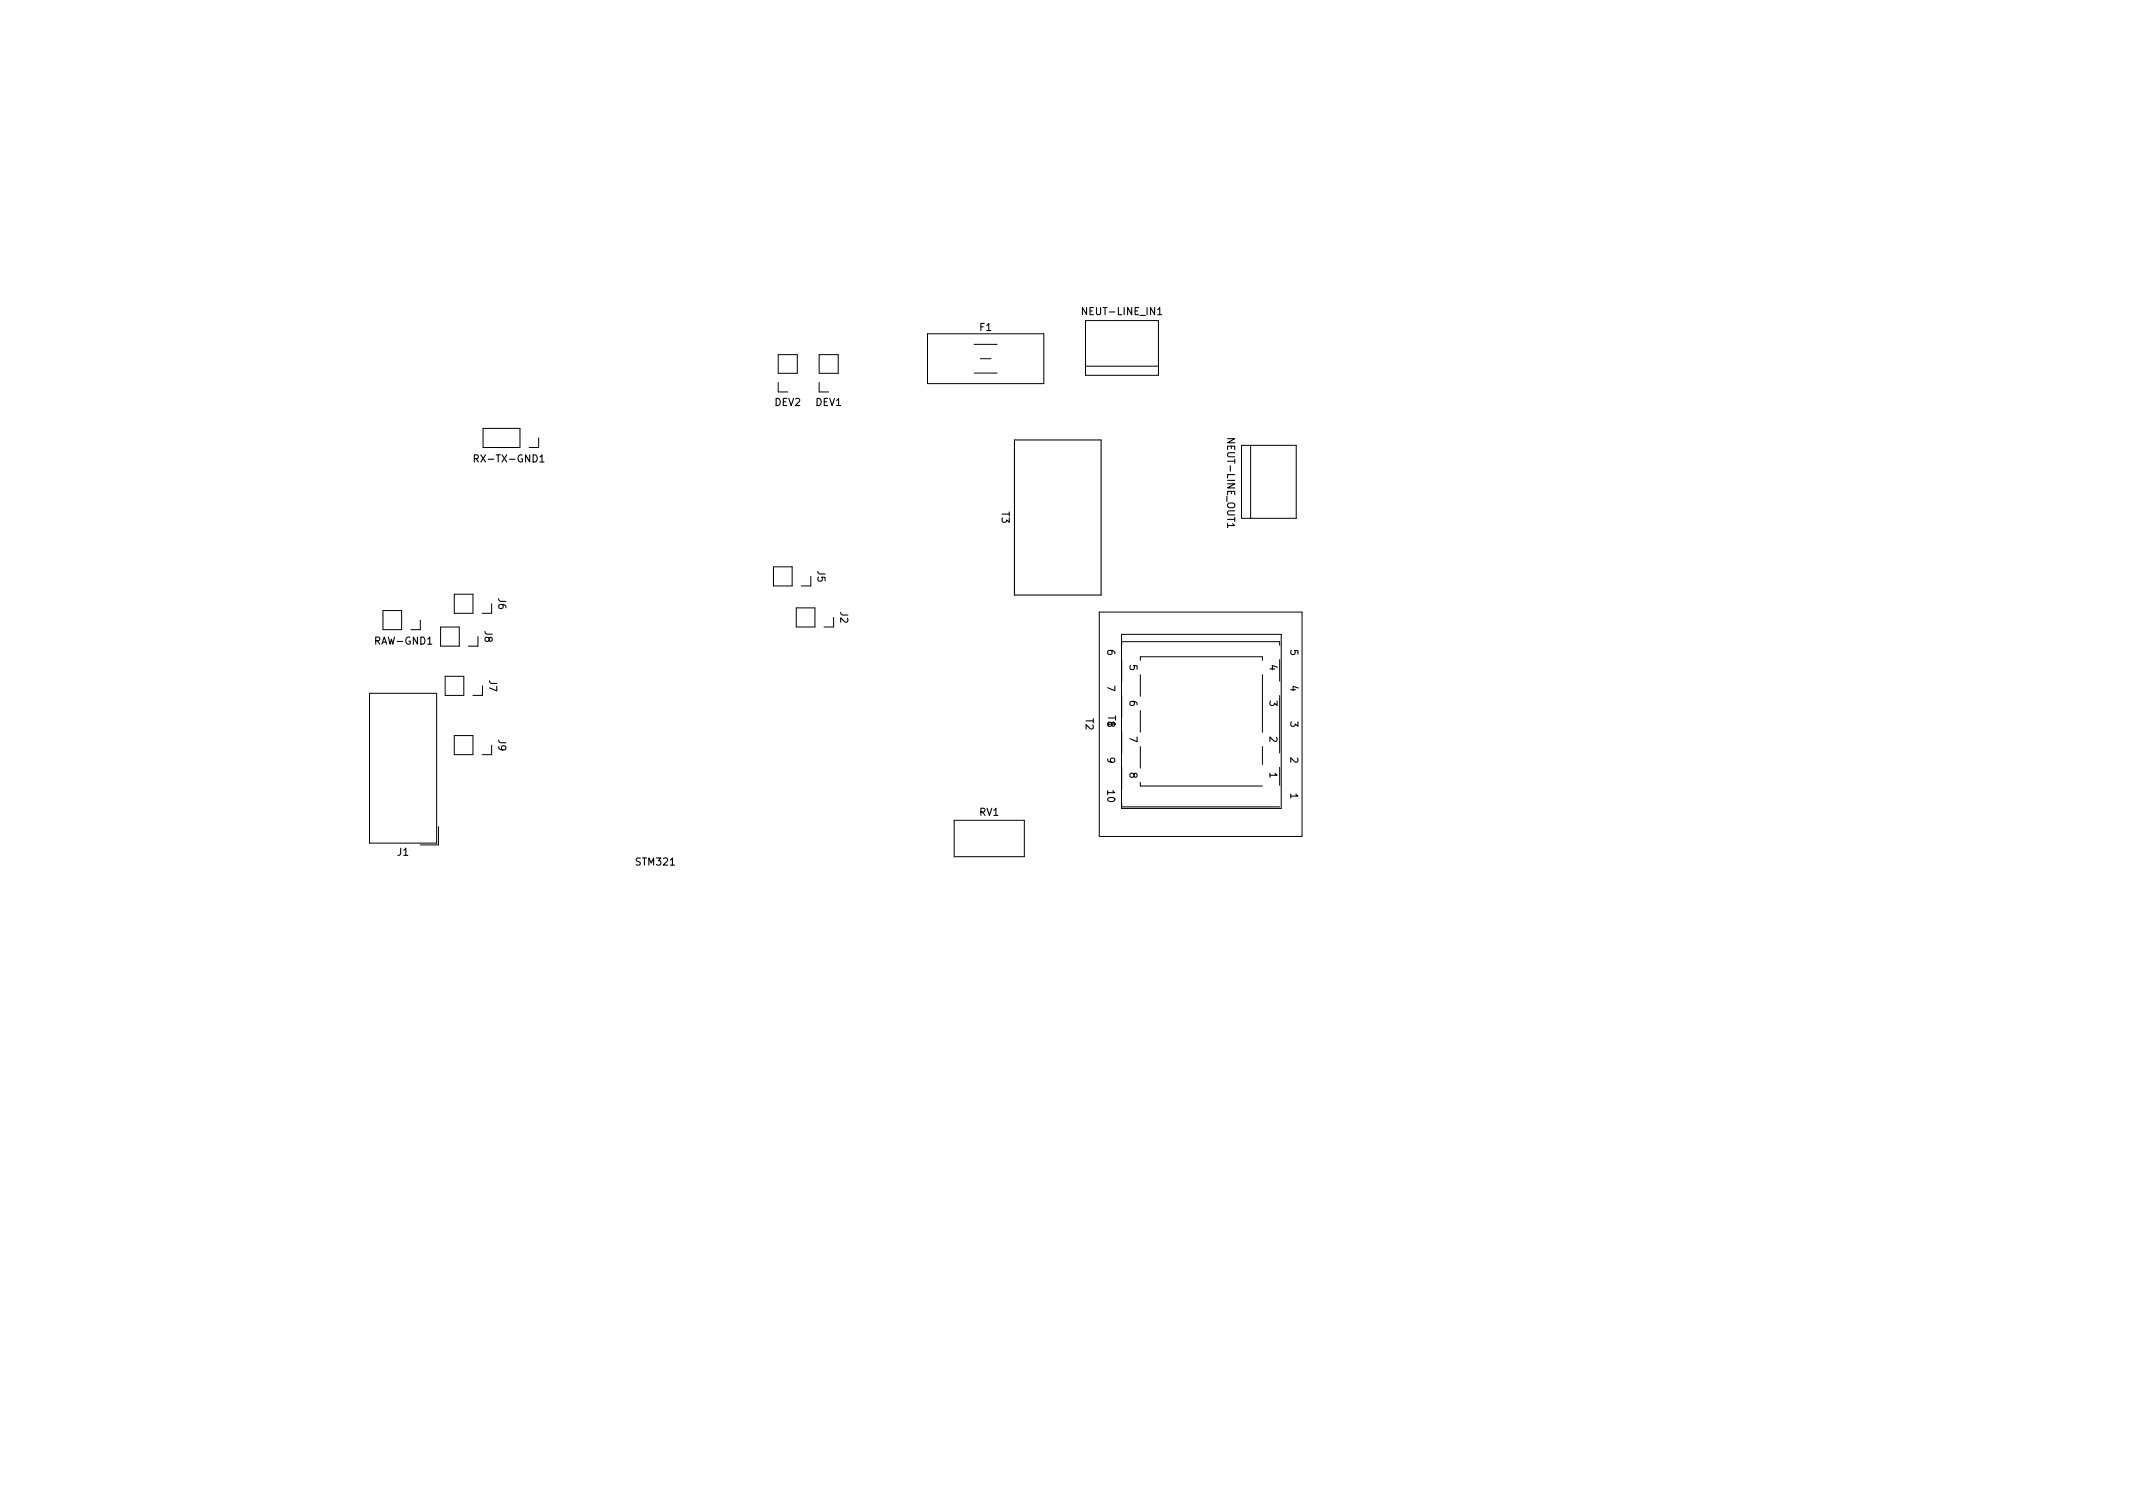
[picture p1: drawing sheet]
<svg xmlns="http://www.w3.org/2000/svg" width="297mm" height="210mm" viewBox="0 0 297 210" stroke-linecap="round" stroke-linejoin="round" font-family="sans-serif">
<defs><g id="words">
<g font-size="1.4">
<text x="136.4" y="46.1">F1</text>
<text x="151.1" y="43.9">NEUT-LINE_IN1</text>
<text x="107.9" y="56.5">DEV2</text>
<text x="113.6" y="56.5">DEV1</text>
<text x="66.6" y="64.4">RX-TX-GND1</text>
<text x="170.9" y="61.3" transform="rotate(90 170.9 61.3)">NEUT-LINE_OUT1</text>
<text x="139.5" y="71.2" transform="rotate(90 139.5 71.2)">T3</text>
<text x="69.4" y="83.3" transform="rotate(90 69.4 83.3)">J6</text>
<text x="113.9" y="79.5" transform="rotate(90 113.9 79.5)">J5</text>
<text x="52.4" y="89.7">RAW-GND1</text>
<text x="67.5" y="87.9" transform="rotate(90 67.5 87.9)">J8</text>
<text x="117" y="85.2" transform="rotate(90 117 85.2)">J2</text>
<text x="68.1" y="94.7" transform="rotate(90 68.1 94.7)">J7</text>
<text x="154.2" y="90.5" transform="rotate(90 154.2 90.5)">6</text>
<text x="154.2" y="95.5" transform="rotate(90 154.2 95.5)">7</text>
<text x="157.3" y="92.6" transform="rotate(90 157.3 92.6)">5</text>
<text x="176.8" y="92.6" transform="rotate(90 176.8 92.6)">4</text>
<text x="179.7" y="90.5" transform="rotate(90 179.7 90.5)">5</text>
<text x="179.7" y="95.5" transform="rotate(90 179.7 95.5)">4</text>
<text x="151.2" y="100" transform="rotate(90 151.2 100)">T2</text>
<text x="154.2" y="100.5" transform="rotate(90 154.2 100.5)">8</text>
<text x="154.3" y="99.6" transform="rotate(90 154.3 99.6)">T1</text>
<text x="157.3" y="97.6" transform="rotate(90 157.3 97.6)">6</text>
<text x="176.8" y="97.6" transform="rotate(90 176.8 97.6)">3</text>
<text x="179.7" y="100.5" transform="rotate(90 179.7 100.5)">3</text>
<text x="69.4" y="103" transform="rotate(90 69.4 103)">J9</text>
<text x="154.2" y="105.5" transform="rotate(90 154.2 105.5)">9</text>
<text x="157.3" y="102.6" transform="rotate(90 157.3 102.6)">7</text>
<text x="157.3" y="107.6" transform="rotate(90 157.3 107.6)">8</text>
<text x="176.8" y="102.6" transform="rotate(90 176.8 102.6)">2</text>
<text x="176.8" y="107.6" transform="rotate(90 176.8 107.6)">1</text>
<text x="179.7" y="105.5" transform="rotate(90 179.7 105.5)">2</text>
<text x="136.4" y="113.6">RV1</text>
<text x="154.2" y="110.1" transform="rotate(90 154.2 110.1)">10</text>
<text x="179.7" y="110.5" transform="rotate(90 179.7 110.5)">1</text>
<text x="55.4" y="119.2">J1</text>
<text x="88.6" y="120.5">STM321</text>
</g>
</g></defs>
<g fill="none" stroke="#000" stroke-width=".14">
<path d="M67.3 59.6h5.1v2.7h-5.1zM108.4 49.4h2.6v2.6h-2.6zM108.4 53.2v1.4h1.3M114.1 49.4h2.6v2.6h-2.6zM114.1 53.2v1.4h1.3M129.2 46.5h16.2v6.9h-16.2zM135.7 51.9h3.2M135.7 47.9h3.2M136.5 49.9h1.5M151.2 51h10.1M151.2 44.6h10.1v7.7h-10.1zM75 61v1.3h-1.3"/>
<path d="M107.7 78.9h2.6v2.7h-2.6zM172.9 62h7.6v10.2h-7.6zM174.2 62v10.2M51.5 96.5h9.3v20.9h-9.3zM53.3 85h2.6v2.7h-2.6zM58.5 86.3v1.4h-1.3M61.4 87.3h2.6v2.7h-2.6zM62 94.2h2.6v2.6h-2.6zM63.3 82.7h2.6v2.7h-2.6zM66.6 88.6v1.4h-1.4M67.2 95.5v1.3h-1.3M68.5 84.1v1.3h-1.4"/>
<path d="M110.9 84.6h2.6v2.7h-2.6zM112.9 80.3v1.3h-1.3M116.1 86v1.3h-1.3M153.1 85.2h28.2v31.3h-28.2zM156.2 88.3h22.2v24.3h-22.2zM156.2 89.8v-.5h22v.5M156.2 91.8v3M156.2 96.8v3M158.8 91.9v-.5h17v.5M158.8 93.9v3M158.8 98.9v3M175.8 93.9v8"/>
<path d="M178.2 91.8v3M178.2 96.8v8M61.1 115.1v2.5h-2.6M63.3 102.4h2.6v2.7h-2.6zM68.5 103.8v1.3h-1.4M132.9 114.2h9.7v5.1h-9.7zM156.2 101.8v3M156.2 106.8v3M156.2 111.8v.5h22M158.8 103.9v3M158.8 108.9v.5h17M175.8 103.9v2.5"/>
<path d="M178.2 106.8v2.5"/>
</g>
<path d="M161.2 43.8h.6M66 63.9l.5-.1 .1-.1v-.3l-.6-.1v1M75.2 63.6l.3-.3v1M75.2 64.3h.6M141.3 61.3h12v21.6h-12zM170.9 72.9v.6" fill="none" stroke="#000" stroke-width=".15"/>
<use href="#words"/>
</svg>
